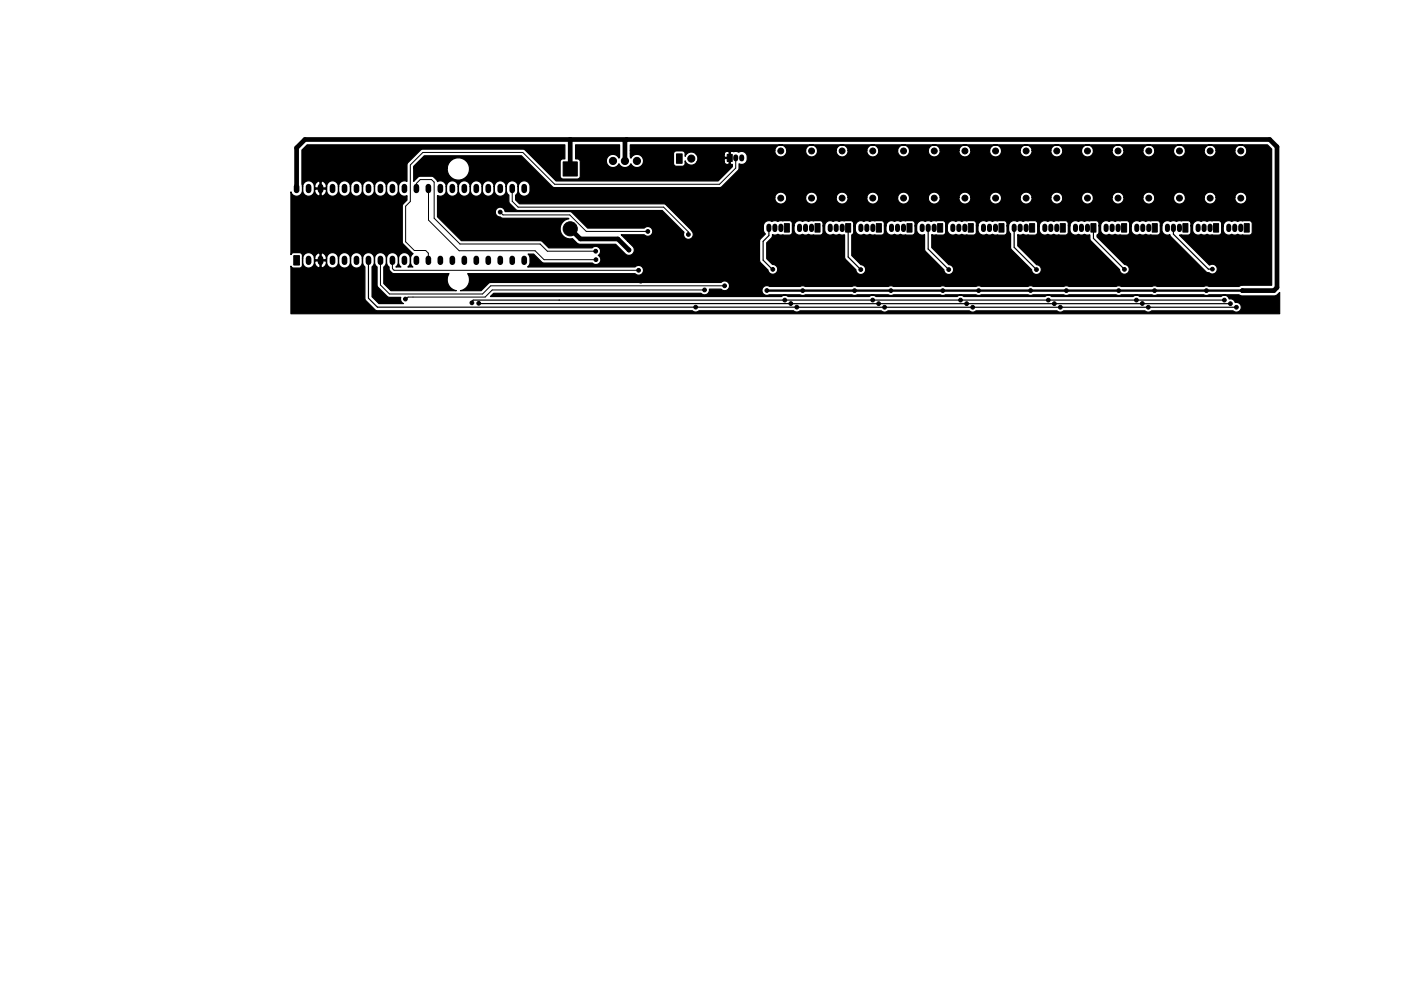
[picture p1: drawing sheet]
<svg xmlns="http://www.w3.org/2000/svg" width="297mm" height="210mm" viewBox="0 0 297 210" stroke-linecap="round" stroke-linejoin="round" font-family="sans-serif">
<g fill="#000" stroke="#000" stroke-width=".21">
<path d="M119.4 34.3h3v3h-3zM143.4 32.6h1.2v2h-1.2zM154.2 32.8h1.1v1.5h-1.1zM62.3 54.2h1.2v2h-1.2zM166.3 47.4h1.1v1.8h-1.1zM172.8 47.4h1.1v1.8h-1.1zM179.3 47.4h1.1v1.8h-1.1zM185.8 47.4h1.1v1.8h-1.1zM192.3 47.4h1.1v1.8h-1.1zM198.8 47.4h1.1v1.8h-1.1zM205.3 47.4h1.1v1.8h-1.1zM211.8 47.4h1.1v1.8h-1.1z"/>
<path d="M218.3 47.4h1.1v1.8h-1.1zM224.8 47.4h1.1v1.8h-1.1zM231.3 47.4h1.1v1.8h-1.1zM237.8 47.4h1.1v1.8h-1.1zM244.3 47.4h1.1v1.8h-1.1zM250.8 47.4h1.1v1.8h-1.1zM257.3 47.4h1.1v1.8h-1.1zM263.8 47.4h1.1v1.8h-1.1z"/>
<circle cx="130" cy="34.1" r=".76"/>
<circle cx="132.5" cy="34.1" r=".76"/>
<circle cx="135" cy="34.1" r=".76"/>
<circle cx="146.6" cy="33.6" r=".75"/>
<circle cx="165.5" cy="32" r=".62"/>
<circle cx="172.1" cy="32" r=".62"/>
<circle cx="178.5" cy="32" r=".62"/>
<circle cx="185" cy="32" r=".62"/>
<circle cx="191.6" cy="32" r=".62"/>
<circle cx="198.1" cy="32" r=".62"/>
<circle cx="204.6" cy="32" r=".62"/>
<circle cx="211.1" cy="32" r=".62"/>
<circle cx="217.6" cy="32" r=".62"/>
<circle cx="224.1" cy="32" r=".62"/>
<circle cx="230.6" cy="32" r=".62"/>
<circle cx="237" cy="32" r=".62"/>
<circle cx="243.6" cy="32" r=".62"/>
<circle cx="250.1" cy="32" r=".62"/>
<circle cx="256.6" cy="32" r=".62"/>
<circle cx="263.1" cy="32" r=".62"/>
<circle cx="106.1" cy="45" r=".4"/>
<circle cx="120.9" cy="48.5" r="1.5"/>
<circle cx="126.3" cy="53.3" r=".4"/>
<circle cx="126.3" cy="55.1" r=".4"/>
<circle cx="133.3" cy="53" r=".4"/>
<circle cx="133.7" cy="51.2" r=".4"/>
<circle cx="135.4" cy="57.3" r=".4"/>
<circle cx="135.9" cy="59.6" r=".4"/>
<circle cx="137.3" cy="49.1" r=".4"/>
<circle cx="137.5" cy="56.7" r=".4"/>
<circle cx="145.9" cy="49.7" r=".4"/>
<circle cx="155.8" cy="59.6" r=".4"/>
<circle cx="163.9" cy="57.1" r=".4"/>
<circle cx="165.5" cy="42" r=".62"/>
<circle cx="172.1" cy="42" r=".62"/>
<circle cx="178.5" cy="42" r=".62"/>
<circle cx="182.5" cy="57.2" r=".4"/>
<circle cx="185" cy="42" r=".62"/>
<circle cx="191.6" cy="42" r=".62"/>
<circle cx="198.1" cy="42" r=".62"/>
<circle cx="201.1" cy="57.2" r=".4"/>
<circle cx="204.6" cy="42" r=".62"/>
<circle cx="211.1" cy="42" r=".62"/>
<circle cx="217.6" cy="42" r=".62"/>
<circle cx="219.7" cy="57.2" r=".4"/>
<circle cx="224.1" cy="42" r=".62"/>
<circle cx="230.6" cy="42" r=".62"/>
<circle cx="237" cy="42" r=".62"/>
<circle cx="238.4" cy="57.1" r=".4"/>
<circle cx="243.6" cy="42" r=".62"/>
<circle cx="250.1" cy="42" r=".62"/>
<circle cx="256.6" cy="42" r=".63"/>
<circle cx="257" cy="57.1" r=".4"/>
<circle cx="263.1" cy="42" r=".63"/>
<circle cx="86" cy="63.4" r=".4"/>
<circle cx="100" cy="64.2" r=".4"/>
<circle cx="101.5" cy="64.3" r=".4"/>
<circle cx="147.5" cy="65.2" r=".4"/>
<circle cx="149.4" cy="61.5" r=".4"/>
<circle cx="153.6" cy="60.6" r=".4"/>
<circle cx="162.6" cy="61.6" r=".4"/>
<circle cx="166.4" cy="63.7" r=".4"/>
<circle cx="167.7" cy="64.4" r=".4"/>
<circle cx="168.9" cy="65.2" r=".4"/>
<circle cx="170.2" cy="61.7" r=".4"/>
<circle cx="181.2" cy="61.7" r=".4"/>
<circle cx="185" cy="63.7" r=".4"/>
<circle cx="186.3" cy="64.4" r=".4"/>
<circle cx="187.6" cy="65.2" r=".4"/>
<circle cx="188.9" cy="61.7" r=".4"/>
<circle cx="199.9" cy="61.7" r=".4"/>
<circle cx="203.7" cy="63.7" r=".4"/>
<circle cx="205" cy="64.4" r=".4"/>
<circle cx="206.2" cy="65.2" r=".4"/>
<circle cx="207.5" cy="61.7" r=".4"/>
<circle cx="218.5" cy="61.6" r=".4"/>
<circle cx="222.3" cy="63.7" r=".4"/>
<circle cx="223.5" cy="64.4" r=".4"/>
<circle cx="224.8" cy="65.2" r=".4"/>
<circle cx="226.1" cy="61.7" r=".4"/>
<circle cx="237.2" cy="61.7" r=".4"/>
<circle cx="240.9" cy="63.7" r=".4"/>
<circle cx="242.2" cy="64.4" r=".4"/>
<circle cx="243.5" cy="65.2" r=".4"/>
<circle cx="244.8" cy="61.7" r=".4"/>
<circle cx="255.8" cy="61.7" r=".4"/>
<circle cx="259.6" cy="63.7" r=".4"/>
<circle cx="260.9" cy="64.4" r=".4"/>
<circle cx="262.1" cy="65.2" r=".4"/>
<circle cx="263.4" cy="61.7" r=".4"/>
</g>
<g fill="none" stroke="#000" stroke-width="1.1">
<path d="M156 33.3v.4M157.3 33.3v.4M163 48v.7M164.3 48v.7M165.6 48v.7M169.5 48v.7M170.8 48v.7M172.1 48v.7M176 48v.7M177.3 48v.7M178.6 48v.7M182.5 48v.7"/>
<path d="M183.8 48v.7M185.1 48v.7M189 48v.7M190.3 48v.7M191.6 48v.7M195.5 48v.7M196.8 48v.7M198.1 48v.7M202 48v.7M203.3 48v.7M204.6 48v.7M208.5 48v.7"/>
<path d="M209.8 48v.7M211.1 48v.7M215 48v.7M216.3 48v.7M217.6 48v.7M221.5 48v.7M222.8 48v.7M224.1 48v.7M228 48v.7M229.3 48v.7M230.6 48v.7M234.5 48v.7"/>
<path d="M235.8 48v.7M237.1 48v.7M241 48v.7M242.3 48v.7M243.6 48v.7M247.5 48v.7M248.8 48v.7M250.1 48v.7M254 48v.7M255.3 48v.7M256.6 48v.7M260.5 48v.7"/>
<path d="M261.8 48v.7M263.1 48v.7"/>
</g>
<g fill="none" stroke="#000" stroke-width="1.2">
<path d="M62.9 39.6v.8M65.4 39.6v.8M68 39.6v.8M70.5 39.6v.8M73 39.6v.8M75.6 39.6v.8M78.1 39.6v.8M80.7 39.6v.8M83.2 39.6v.8M85.7 39.6v.8M88.3 39.6v.8M90.8 39.6v.8"/>
<path d="M93.4 39.6v.8M95.9 39.6v.8M98.4 39.6v.8M101 39.6v.8M103.5 39.6v.8M106.1 39.6v.8M108.6 39.6v.8M111.1 39.6v.8M65.4 54.8v.8M68 54.8v.8M70.5 54.8v.8M73 54.8v.8"/>
<path d="M75.6 54.8v.8M78.1 54.8v.8M80.7 54.8v.8M83.2 54.8v.8M85.7 54.8v.8M88.3 54.8v.8M90.8 54.8v.8M93.4 54.8v.8M95.9 54.8v.8M98.4 54.8v.8M101 54.8v.8M103.5 54.8v.8"/>
<path d="M106.1 54.8v.8M108.6 54.8v.8M111.1 54.8v.8"/>
</g>
<path d="M120.9 29.7l-56.2-.1-1.8 1.8v8.6M120.9 29.7l148.3-.1 1.5 1.5v29.9l-.6 .7h-6.7M120.9 29.7v6.1M132.8 29.6l-.3 .3v4.2M120.9 48.5l2.2 2.2h7.9l2.3 2.3" fill="none" stroke="#000" stroke-width="1"/>
<path d="M162.6 61.6l100.8 .1" fill="none" stroke="#000" stroke-width=".5"/>
<path d="M78.1 55.2v8.1l1.9 1.9h182.1M163 48.3v1.7l-1.2 1.2v4l2.1 1.9M179.8 48.3v6.2l2.7 2.7M196.8 48.3v4.5l4.3 4.4M215 48.3v4.2l4.7 4.7M231.8 48.3v2.3l6.6 6.5M248.8 48.3v1.4l7.4 7.4h.9M101.5 64.3l159.4 .1M118.6 63.7h.1M166.4 63.7h.1M259.6 63.7h-159.3l-.2 .2v.3" fill="none" stroke="#000" stroke-width=".25"/>
<path d="M88.3 40v-1.1l.8-.8h2.4l.6 .5v7.7l5.4 5.5h17l1.6 1.5h10.2M90.8 40v6.7l6.6 6.5h16.1l1.9 1.9h11M108.6 40v2.7l1.2 1.2h30.9l5.2 5.3v.5M156 33.5v2.2l-3.4 3.4h-35l-6.8-6.8h-21.1l-2.7 2.7v7.7l-1 1v7.6l1.8 1.8h2.5l.5 .6v1.5M80.7 55.2v5.3l1.9 1.9h19.7l1.8-1.8h49.5M83.2 55.2v1.8l.3 .3h51.9M106.1 45l.6 .6h14.1l3.5 3.5h13M149.4 61.5h-45l-1.5 1.5h-16.4l-.5 .4" fill="none" stroke="#000" stroke-width=".21"/>
<path d="M64 31.8l1.1-1.1h54.7v3h-.4a.64 .64 0 0 0-.6 .6v3l.1 .5 .5 .2h3a.64 .64 0 0 0 .6-.7v-3.1a.75 .75 0 0 0-1-.5v-3h9.4v2.6l-.2 .2a1.4 1.4 0 0 0-2.1-.4 1.4 1.4 0 0 0 0 2.2 1.4 1.4 0 0 0 2.1-.6 1.39 1.39 0 0 0 1.3 .9 1.39 1.39 0 0 0 1.3-.9 1.4 1.4 0 0 0 2.1 .5 1.4 1.4 0 0 0 0-2.2 1.4 1.4 0 0 0-2.1 .6l-.2-1h9.2l.1 2.4 .4 .3h1.3a.64 .64 0 0 0 .7-.7v-.5v.2a1.39 1.39 0 0 0 1.3 .7 1.39 1.39 0 0 0 1.2-.7h5.7l.1 .1a.63 .63 0 0 0 1 .3v-1.1h-.9l-.2 .2v.5h-5.7l.2-.8-.4-.7h5.9v.4l.2 .2h.9v-1.1l-.2-.2a.69 .69 0 0 0-.9 .7h-5.9l-.1-.2a1.38 1.38 0 0 0-2.2 .6v-.7l-.3-.4-1.6-.1a.64 .64 0 0 0-.6 .6h-9.2v-.7h30.7v.3a1.27 1.27 0 0 0 1.4 1.1 1.27 1.27 0 0 0 1.1-1.4h4v.3a1.27 1.27 0 0 0 1.4 1.1 1.27 1.27 0 0 0 1.1-1.4h4v.3a1.27 1.27 0 0 0 1.4 1.1 1.27 1.27 0 0 0 1.1-1.4h4v.3a1.27 1.27 0 0 0 1.4 1.1 1.27 1.27 0 0 0 1.1-1.4h4v.3a1.27 1.27 0 0 0 1.4 1.1 1.27 1.27 0 0 0 1.1-1.4h4v.3a1.27 1.27 0 0 0 1.4 1.1 1.27 1.27 0 0 0 1.1-1.4h4v.3a1.27 1.27 0 0 0 1.4 1.1 1.27 1.27 0 0 0 1.1-1.4h4v.3a1.27 1.27 0 0 0 1.4 1.1 1.27 1.27 0 0 0 1.1-1.4h4v.3a1.27 1.27 0 0 0 1.4 1.1 1.27 1.27 0 0 0 1.1-1.4h4v.3a1.27 1.27 0 0 0 1.4 1.1 1.27 1.27 0 0 0 1.1-1.4h4v.3a1.27 1.27 0 0 0 1.4 1.1 1.27 1.27 0 0 0 1.1-1.4h4v.3a1.27 1.27 0 0 0 1.4 1.1 1.27 1.27 0 0 0 1.1-1.4h4v.3a1.27 1.27 0 0 0 1.4 1.1 1.27 1.27 0 0 0 1.1-1.4h4v.3a1.27 1.27 0 0 0 1.4 1.1 1.27 1.27 0 0 0 1.1-1.4h4v.3a1.27 1.27 0 0 0 1.4 1.1 1.27 1.27 0 0 0 1.1-1.4h4v.3a1.27 1.27 0 0 0 1.9 .9 1.27 1.27 0 0 0 0-2.1 1.27 1.27 0 0 0-1.9 .9h-4v-.2a1.27 1.27 0 0 0-1.4-.9 1.27 1.27 0 0 0-1.1 1.1h-4v-.2a1.27 1.27 0 0 0-1.4-.9 1.27 1.27 0 0 0-1.1 1.1h-4v-.2a1.27 1.27 0 0 0-1.4-.9 1.27 1.27 0 0 0-1.1 1.1h-4v-.2a1.27 1.27 0 0 0-1.4-.9 1.27 1.27 0 0 0-1.1 1.1h-4v-.2a1.27 1.27 0 0 0-1.4-.9 1.27 1.27 0 0 0-1.1 1.1h-4v-.2a1.27 1.27 0 0 0-1.4-.9 1.27 1.27 0 0 0-1.1 1.1h-4v-.2a1.27 1.27 0 0 0-1.4-.9 1.27 1.27 0 0 0-1.1 1.1h-4v-.2a1.27 1.27 0 0 0-1.3-.9 1.27 1.27 0 0 0-1.2 1.1h-4v-.2a1.27 1.27 0 0 0-1.3-.9 1.27 1.27 0 0 0-1.2 1.1h-4v-.2a1.27 1.27 0 0 0-1.3-.9 1.27 1.27 0 0 0-1.2 1.1h-4v-.2a1.27 1.27 0 0 0-1.3-.9 1.27 1.27 0 0 0-1.2 1.1h-4v-.2a1.27 1.27 0 0 0-1.4-.9 1.27 1.27 0 0 0-1.1 1.1h-4v-.2a1.27 1.27 0 0 0-1.4-.9 1.27 1.27 0 0 0-1.1 1.1h-4v-.2a1.27 1.27 0 0 0-1.4-.9 1.27 1.27 0 0 0-1.1 1.1h-4v-.2a1.27 1.27 0 0 0-1.4-.9 1.27 1.27 0 0 0-1.1 1.1h-30.7v-1.2h135.1l.9 .9v28.9h-6.2l-.7 .3h-6.4l-.4-.2-.6 .2h-10l-.4-.2-.6 .2h-6.6l-.4-.2-.6 .2h-10.1l-.4-.2-.6 .2h-6.5l-.5-.2-.7 .2h-9.9l-.4-.2-.6 .2h-6.6l-.4-.2-.6 .2h-10l-.4-.2-.6 .2h-6.7l-.4-.2-.6 .2h-10l-.4-.2-.6 .2-6.6-.1a1.04 1.04 0 0 0-1.6 .9 1.04 1.04 0 0 0 1.6 .9h6.6l.4 .2 .6-.2h10l.4 .2 .6-.2h6.7l.4 .2 .6-.2h10l.4 .2 .6-.2h6.6l.4 .2 .6-.2h10l.4 .2 .6-.2h6.6l.4 .2 .6-.2h10.1l.4 .2 .6-.2h6.6l.4 .2 .6-.2h9.9l.5 .2 .6-.2h6.4l.7 .3h6.7l.6-.2 .6-.6v4.6h-209.6v-10.1l.5 .4h1.4l.3-.2 .2-.3v-1.6l.1 .9a1.25 1.25 0 0 0 1.4 1.2 1.25 1.25 0 0 0 1.1-1.5v.4a.92 .92 0 0 0 1.1 .9v-1.3h.3v1.3l.2 .1a1.26 1.26 0 0 0 .9-1.4h-2.5v-.7v.4h1.1v-1.3h.3v1.3h1.1l.1-.3v.9a1.24 1.24 0 0 0 1.2 1.2 1.24 1.24 0 0 0 1.2-1.2l.1-.9v1.1a1.24 1.24 0 0 0 1.3 1 1.24 1.24 0 0 0 1.2-1.2v-.9l.1 1.1a1.24 1.24 0 0 0 1.3 1 1.24 1.24 0 0 0 1.1-1.2l.1-.9v1.1l.5 .7v6.8l.2 .4 1.9 1.9 .4 .2 66.9 .1a1.03 1.03 0 0 0 1.4-.1l20.1 .1a1.03 1.03 0 0 0 1.3-.1l17.3 .1a1.03 1.03 0 0 0 1.4-.1l17.3 .1a1.03 1.03 0 0 0 1.3-.1l17.3 .1a1.03 1.03 0 0 0 1.3-.1l17.3 .1a1.03 1.03 0 0 0 1.4-.1l17.3 .1a1.04 1.04 0 0 0 1.7-.6 1.04 1.04 0 0 0-1.3-1.2 1.03 1.03 0 0 0-1.3-.8 1.03 1.03 0 0 0-1.7-.5h-17.3a1.03 1.03 0 0 0-1.4 0h-17.3a1.03 1.03 0 0 0-1.3 0h-17.3a1.03 1.03 0 0 0-1.4 0h-17.2a1.03 1.03 0 0 0-1.4 0h-17.2a1.03 1.03 0 0 0-1.4 0h-61.7l.7-.7 44 .1a1.04 1.04 0 0 0 1.2 .1 1.04 1.04 0 0 0 .5-1.1l2.6 .1a1.04 1.04 0 0 0 1.4-.1 1.04 1.04 0 0 0-.1-1.4 1.04 1.04 0 0 0-1.4 0h-48.8l-.6 .2-1.5 1.6h-4.4l.3-.1a2.36 2.36 0 0 0 1.3-3.5l35.5 .1a1.04 1.04 0 0 0 1.5-.2 1.04 1.04 0 0 0-.1-1.4 1.04 1.04 0 0 0-1.5 0h-22.7l.3-.3 .2-.6v-1.1l-.4-.7h1.2l2 1.9 10.5 .1a1.04 1.04 0 0 0 1.5-.2 1.04 1.04 0 0 0-.4-1.5 1.04 1.04 0 0 0 .3-1.6 1.04 1.04 0 0 0-1.6 0h-9.2l-1.3-1.3-.5-.2h-16.7l-5-5.1v-1.1h12.2v.2a1.22 1.22 0 0 0 1.1 1l.6 .2h13.8l.1 .1a2.14 2.14 0 0 0-1.8 2.5 2.14 2.14 0 0 0 2.6 1.7l1 1 .4 .2h7.7l2.1 2.1a1.14 1.14 0 0 0 1.6 0 1.14 1.14 0 0 0 0-1.6l-1.1-1.1h27.9l.1 4.1 .2 .4 1.5 1.6a1.04 1.04 0 0 0 1.2 .9 1.04 1.04 0 0 0 .9-1.1 1.04 1.04 0 0 0-1.1-1l-1.2-1.2v-3.4l1.1-1.1 .1-.6 3.6 .1a.64 .64 0 0 0 .6-.7v-1.3h.3l.1 1a1.17 1.17 0 0 0 1.8 .8l.8 .2a.83 .83 0 0 1 1.1 0h1.8a.64 .64 0 0 0 .6-.7v-1.3h.4v1a1.17 1.17 0 0 0 1.8 .8l.8 .2a.83 .83 0 0 1 1.1 0l.5-.1v5l2.4 2.5a1.04 1.04 0 0 0 1.1 .9 1.04 1.04 0 0 0 .9-1 1.04 1.04 0 0 0-1-1l-1.9-2v-4.4l.4-.4v-1.5h.3v.9a1.17 1.17 0 0 0 1.9 .9l.8 .2a.83 .83 0 0 1 1.1 0h1.8a.64 .64 0 0 0 .6-.7v-1.3h.4v1a1.17 1.17 0 0 0 1.8 .8l.8 .2a.83 .83 0 0 1 1.1 0h1.8a.64 .64 0 0 0 .6-.7v-1.3h.3l.1 1a1.17 1.17 0 0 0 1.6 .9v3l.2 .5 3.9 4a1.04 1.04 0 0 0 1.1 .9 1.04 1.04 0 0 0 1-1 1.04 1.04 0 0 0-1-1l-3.6-3.7v-2.7l.5 .1 2.1-.1 .3-.4v-1.5h.3v.9a1.17 1.17 0 0 0 1.9 .9l.8 .2a.83 .83 0 0 1 1.1 0h1.8a.64 .64 0 0 0 .6-.7v-1.3h.4v1a1.17 1.17 0 0 0 1.8 .8l.8 .2a.83 .83 0 0 1 1.1 0h1.8a.64 .64 0 0 0 .6-.7v-1.3h.3l.1 1 .4 .7v3.2l4.4 4.5a1.04 1.04 0 0 0 1.1 .9 1.04 1.04 0 0 0 1-1 1.04 1.04 0 0 0-1-1l-4-4v-2.4l.7 .1a.83 .83 0 0 1 1.1 0h1.8a.64 .64 0 0 0 .6-.7v-1.3h.4v1a1.17 1.17 0 0 0 1.8 .8l.8 .2a.83 .83 0 0 1 1.1 0h1.8a.64 .64 0 0 0 .6-.7v-1.3h.3l.1 1a1.17 1.17 0 0 0 1.8 .8l.8 .2a.83 .83 0 0 1 1.1 0l.5-.1v.9l.2 .4 6.1 6.2a1.04 1.04 0 0 0 1.1 .9 1.04 1.04 0 0 0 .9-1.1 1.04 1.04 0 0 0-1-1l-5.8-5.8v-.5l.4-.4v-1.5h.4v.9a1.17 1.17 0 0 0 1.8 .9l.8 .2a.83 .83 0 0 1 1.1 0h1.8a.64 .64 0 0 0 .6-.7v-1.3h.3l.1 1a1.17 1.17 0 0 0 1.8 .8l.8 .2a.83 .83 0 0 1 1.1 0h1.8a.64 .64 0 0 0 .6-.7v-1.3h.4v1a1.17 1.17 0 0 0 1.6 .9l.2 .4 7.5 7.4 .5 .3a1.07 1.07 0 0 0 1.8-.4 1.07 1.07 0 0 0-1.1-1.4l-.5 .2-6.3-6.4h1.8a.64 .64 0 0 0 .6-.7v-1.3h.3l.1 1a1.17 1.17 0 0 0 1.8 .8l.8 .2a.83 .83 0 0 1 1.1 0h1.8a.64 .64 0 0 0 .6-.7v-1.3h.3l.1 1a1.17 1.17 0 0 0 1.8 .8l.8 .2a.83 .83 0 0 1 1.1 0h1.8a.64 .64 0 0 0 .6-.7v-1.8l-.2-.4-.4-.2h-2.1a.83 .83 0 0 1-1 0l-.6 .2-.2-.1a1.17 1.17 0 0 0-1.7 1h-.3v-.5a.64 .64 0 0 0-.6-.6h-1.8l-.7 .2-.6-.2-.6 .2-.2-.1a1.17 1.17 0 0 0-1.7 1h-.3v-.5a.64 .64 0 0 0-.6-.6h-1.8l-.7 .2-.6-.2-.6 .2-.2-.1a1.17 1.17 0 0 0-1.6 1h-.4v-.5a.64 .64 0 0 0-.6-.6h-1.8l-.7 .2-.6-.2-.6 .2-.2-.1a1.17 1.17 0 0 0-1.7 1h-.3v-.5a.64 .64 0 0 0-.6-.6h-1.8l-.7 .2-.6-.2-.6 .2-.2-.1a1.17 1.17 0 0 0-1.6 1h-.4v-.5a.64 .64 0 0 0-.6-.6h-1.8l-.7 .2-.6-.2-.6 .2-.2-.1a1.17 1.17 0 0 0-1.7 1h-.3v-.5a.64 .64 0 0 0-.6-.6h-1.8l-.7 .2-.6-.2-.6 .2-.2-.1a1.17 1.17 0 0 0-1.6 1h-.4v-.5a.64 .64 0 0 0-.6-.6h-1.8l-.7 .2-.6-.2-.6 .2-.2-.1a1.17 1.17 0 0 0-1.7 1h-.3v-.5a.64 .64 0 0 0-.6-.6h-1.8l-.7 .2-.6-.2-.6 .2-.2-.1a1.17 1.17 0 0 0-1.6 1h-.4v-.5a.64 .64 0 0 0-.6-.6h-1.8l-.7 .2-.6-.2-.6 .2-.2-.1a1.17 1.17 0 0 0-1.7 1h-.3v-.5a.64 .64 0 0 0-.6-.6h-1.8l-.7 .2-.6-.2-.6 .2-.2-.1a1.17 1.17 0 0 0-1.7 1h-.3v-.5a.64 .64 0 0 0-.6-.6h-1.8l-.7 .2-.6-.2-.6 .2-.2-.1a1.17 1.17 0 0 0-1.6 1h-.4v-.5a.64 .64 0 0 0-.6-.6h-1.8l-.7 .2-.6-.2-.6 .2-.2-.1a1.17 1.17 0 0 0-1.7 1h-.3v-.5a.64 .64 0 0 0-.6-.6h-1.8l-.7 .2-.6-.2-.6 .2-.2-.1a1.17 1.17 0 0 0-1.6 1h-.4v-.5a.64 .64 0 0 0-.6-.6h-1.8l-.7 .2-.6-.2-.6 .2-.2-.1a1.17 1.17 0 0 0-1.7 1h-.3v-.5a.64 .64 0 0 0-.6-.6h-1.8l-.7 .2-.6-.2-.6 .2-.2-.1a1.17 1.17 0 0 0-1.6 1v1l.4 .8-1.1 1.1-.2 .4h-27.9l-1.4-1.4 5 .1a1.04 1.04 0 0 0 1.4-.1 1.04 1.04 0 0 0-.1-1.5 1.04 1.04 0 0 0-1.4 .1h-12l-3.3-3.3-.4-.2h-13.8a1.04 1.04 0 0 0-1.1-.9 1.04 1.04 0 0 0-1 .9h-12.2v-3.4a1.23 1.23 0 0 0 1.8-1l.1-1v1.1a1.24 1.24 0 0 0 1.3 1 1.24 1.24 0 0 0 1.1-1.1l.1-1v1.1a1.24 1.24 0 0 0 1.3 1 1.24 1.24 0 0 0 1.2-1.1v-1l.1 1.1a1.24 1.24 0 0 0 1.3 1 1.24 1.24 0 0 0 1.1-1.1l.1-1v1.1a1.24 1.24 0 0 0 1.3 1 1.24 1.24 0 0 0 1.2-1.1v-1v1.1a1.24 1.24 0 0 0 1.4 1 1.24 1.24 0 0 0 1.1-1.1l.1-1v1.1l.5 .8v1.6l1.4 1.5 .4 .1 30.7 .1 4.6 4.6v.1a1.06 1.06 0 0 0 .6 1.3 1.06 1.06 0 0 0 1.3-.5 1.06 1.06 0 0 0-.4-1.4l-5.3-5.4-.4-.2h-30.7l-.8-.8v-.5h55v.3a1.27 1.27 0 0 0 1.4 1.1 1.27 1.27 0 0 0 1.1-1.4h4v.3a1.27 1.27 0 0 0 1.4 1.1 1.27 1.27 0 0 0 1.1-1.4h4v.3a1.27 1.27 0 0 0 1.4 1.1 1.27 1.27 0 0 0 1.1-1.4h4v.3a1.27 1.27 0 0 0 1.4 1.1 1.27 1.27 0 0 0 1.1-1.4h4v.3a1.27 1.27 0 0 0 1.4 1.1 1.27 1.27 0 0 0 1.1-1.4h4v.3a1.27 1.27 0 0 0 1.4 1.1 1.27 1.27 0 0 0 1.1-1.4h4v.3a1.27 1.27 0 0 0 1.4 1.1 1.27 1.27 0 0 0 1.1-1.4h4v.3a1.27 1.27 0 0 0 1.4 1.1 1.27 1.27 0 0 0 1.1-1.4h4v.3a1.27 1.27 0 0 0 1.4 1.1 1.27 1.27 0 0 0 1.1-1.4h4v.3a1.27 1.27 0 0 0 1.4 1.1 1.27 1.27 0 0 0 1.1-1.4h4v.3a1.27 1.27 0 0 0 1.4 1.1 1.27 1.27 0 0 0 1.1-1.4h4v.3a1.27 1.27 0 0 0 1.4 1.1 1.27 1.27 0 0 0 1.1-1.4h4v.3a1.27 1.27 0 0 0 1.4 1.1 1.27 1.27 0 0 0 1.1-1.4h4v.3a1.27 1.27 0 0 0 1.4 1.1 1.27 1.27 0 0 0 1.1-1.4h4v.3a1.27 1.27 0 0 0 1.4 1.1 1.27 1.27 0 0 0 1.1-1.4h4v.3a1.27 1.27 0 0 0 1.9 .9 1.27 1.27 0 0 0 0-2.1 1.27 1.27 0 0 0-1.9 .9h-4v-.2a1.27 1.27 0 0 0-1.4-.9 1.27 1.27 0 0 0-1.1 1.1h-4v-.2a1.27 1.27 0 0 0-1.4-.9 1.27 1.27 0 0 0-1.1 1.1h-4v-.2a1.27 1.27 0 0 0-1.4-.9 1.27 1.27 0 0 0-1.1 1.1h-4v-.2a1.27 1.27 0 0 0-1.4-.9 1.27 1.27 0 0 0-1.1 1.1h-4v-.2a1.27 1.27 0 0 0-1.4-.9 1.27 1.27 0 0 0-1.1 1.1h-4v-.2a1.27 1.27 0 0 0-1.4-.9 1.27 1.27 0 0 0-1.1 1.1h-4v-.2a1.27 1.27 0 0 0-1.4-.9 1.27 1.27 0 0 0-1.1 1.1h-4v-.2a1.27 1.27 0 0 0-1.3-.9 1.27 1.27 0 0 0-1.2 1.1h-4v-.2a1.27 1.27 0 0 0-1.3-.9 1.27 1.27 0 0 0-1.2 1.1h-4v-.2a1.27 1.27 0 0 0-1.3-.9 1.27 1.27 0 0 0-1.2 1.1h-4v-.2a1.27 1.27 0 0 0-1.3-.9 1.27 1.27 0 0 0-1.2 1.1h-4v-.2a1.27 1.27 0 0 0-1.4-.9 1.27 1.27 0 0 0-1.1 1.1h-4v-.2a1.27 1.27 0 0 0-1.4-.9 1.27 1.27 0 0 0-1.1 1.1h-4v-.2a1.27 1.27 0 0 0-1.4-.9 1.27 1.27 0 0 0-1.1 1.1h-4v-.2a1.27 1.27 0 0 0-1.4-.9 1.27 1.27 0 0 0-1.1 1.1h-55v-.5l.5-.8v-1.1l.1 1a1.24 1.24 0 0 0 1.2 1.1 1.24 1.24 0 0 0 1.3-1.1v-1.1a1.28 1.28 0 0 0-1.4-1 1.28 1.28 0 0 0-1.2 1.1 1.27 1.27 0 0 0-1.2-1.1 1.27 1.27 0 0 0-1.3 1.1 1.27 1.27 0 0 0-1.3-1.1 1.27 1.27 0 0 0-1.2 1.1 1.27 1.27 0 0 0-1.3-1.1 1.27 1.27 0 0 0-1.3 1.1 1.27 1.27 0 0 0-1.3-1.1 1.27 1.27 0 0 0-1.2 1.1 1.27 1.27 0 0 0-1.3-1.1 1.27 1.27 0 0 0-1.3 1.1 1.27 1.27 0 0 0-1.2-1.1 1.27 1.27 0 0 0-1.3 1.1 1.23 1.23 0 0 0-1.8-1l-.8-.9-.5-.2h-2.5l-1.3 1.1v-2.9h7.1v.5a2.37 2.37 0 0 0 3.6 1.8 2.37 2.37 0 0 0 0-4.1 2.37 2.37 0 0 0-3.6 1.8h-7.1v-.3l2.2-2.2h20.7l6.5 6.5 .4 .2h35.1l.5-.2 3.4-3.4 .2-.4v-1.1a1.35 1.35 0 0 0 1.8-1.1 1.35 1.35 0 0 0-1.5-1.5 .83 .83 0 0 1-1 0h-1l-.2 .2v2.4l.5 .2v.5l-3 3h-34.4l-6.5-6.6-.4-.2h-21.3l-.6 .2-2.8 2.9-.1 3.8a1.24 1.24 0 0 0-1.7 1v1.1a1.23 1.23 0 0 0 1.8 .9v1l-1 1.1v7.7l.2 .5 2.1 2-.3 .3-.3 .7 .1 1.1 .5 .7h-1.1l.5-.7v-1.1a1.24 1.24 0 0 0-1.3-1.2 1.24 1.24 0 0 0-1.2 1.2v1.1l.5 .7h-1.1l.5-.7v-1.3a1.24 1.24 0 0 0-1.3-1 1.24 1.24 0 0 0-1.1 1.2v1.1l.5 .8v.6l.9 .7 11.8 .1-.1 .1a2.36 2.36 0 0 0 1.6 3.5h-13.8l-1.5-1.5v-3.5l.5-.8v-1.3a1.24 1.24 0 0 0-1.3-1 1.24 1.24 0 0 0-1.2 1.2v1.1l.6 .8-.1 3.8 .2 .4 2.2 2.1 2.7 .1a1.02 1.02 0 0 0 .6 1.3h-5.3l-1.4-1.4v-6.4l.4-.7v-1.3a1.28 1.28 0 0 0-1.3-1 1.28 1.28 0 0 0-1.2 1.2 1.27 1.27 0 0 0-1.3-1.2 1.27 1.27 0 0 0-1.2 1.2 1.27 1.27 0 0 0-1.3-1.2 1.27 1.27 0 0 0-1.3 1.2 1.27 1.27 0 0 0-1.2-1.2 1.27 1.27 0 0 0-1.3 1.2 1.01 1.01 0 0 0-1.4-1 .92 .92 0 0 0-1.1 .9 1.31 1.31 0 0 0-1.3-1.1 1.31 1.31 0 0 0-1.3 1.2v-.8l-.4-.4h-1.5l-.5 .4v-13.3a1.24 1.24 0 0 0 1.3 .9 1.24 1.24 0 0 0 1.1-1.1l.1-1v1.1a1.25 1.25 0 0 0 1.5 1 1.25 1.25 0 0 0 1-1.5v.4a.92 .92 0 0 0 1.1 1v-1.4h.3v1.4l.2 .1a1.26 1.26 0 0 0 .9-1.5h-2.5v-.6v.4h1.1v-1.4h.3v1.4h1.1l.1-.4v1a1.24 1.24 0 0 0 1.2 1.1 1.24 1.24 0 0 0 1.2-1.1l.1-1v1.1a1.24 1.24 0 0 0 1.3 1 1.24 1.24 0 0 0 1.2-1.1v-1l.1 1.1a1.24 1.24 0 0 0 1.3 1 1.24 1.24 0 0 0 1.1-1.1l.1-1v1.1a1.24 1.24 0 0 0 1.3 1 1.24 1.24 0 0 0 1.2-1.1v-1v1.1a1.24 1.24 0 0 0 1.4 1 1.24 1.24 0 0 0 1.1-1.1l.1-1v1.1a1.24 1.24 0 0 0 1.3 1 1.24 1.24 0 0 0 1.1-1.1v-1.1a1.28 1.28 0 0 0-1.3-1 1.28 1.28 0 0 0-1.2 1.1 1.27 1.27 0 0 0-1.3-1.1 1.27 1.27 0 0 0-1.2 1.1 1.27 1.27 0 0 0-1.3-1.1 1.27 1.27 0 0 0-1.3 1.1 1.27 1.27 0 0 0-1.3-1.1 1.27 1.27 0 0 0-1.2 1.1 1.27 1.27 0 0 0-1.3-1.1 1.27 1.27 0 0 0-1.3 1.1 1.27 1.27 0 0 0-1.2-1.1 1.27 1.27 0 0 0-1.3 1.1 1.01 1.01 0 0 0-1.4-1 .92 .92 0 0 0-1.1 1 1.32 1.32 0 0 0-1.3-1.1 1.32 1.32 0 0 0-1.3 1.1z" fill="#000" stroke="#000" stroke-width=".25"/>
</svg>
